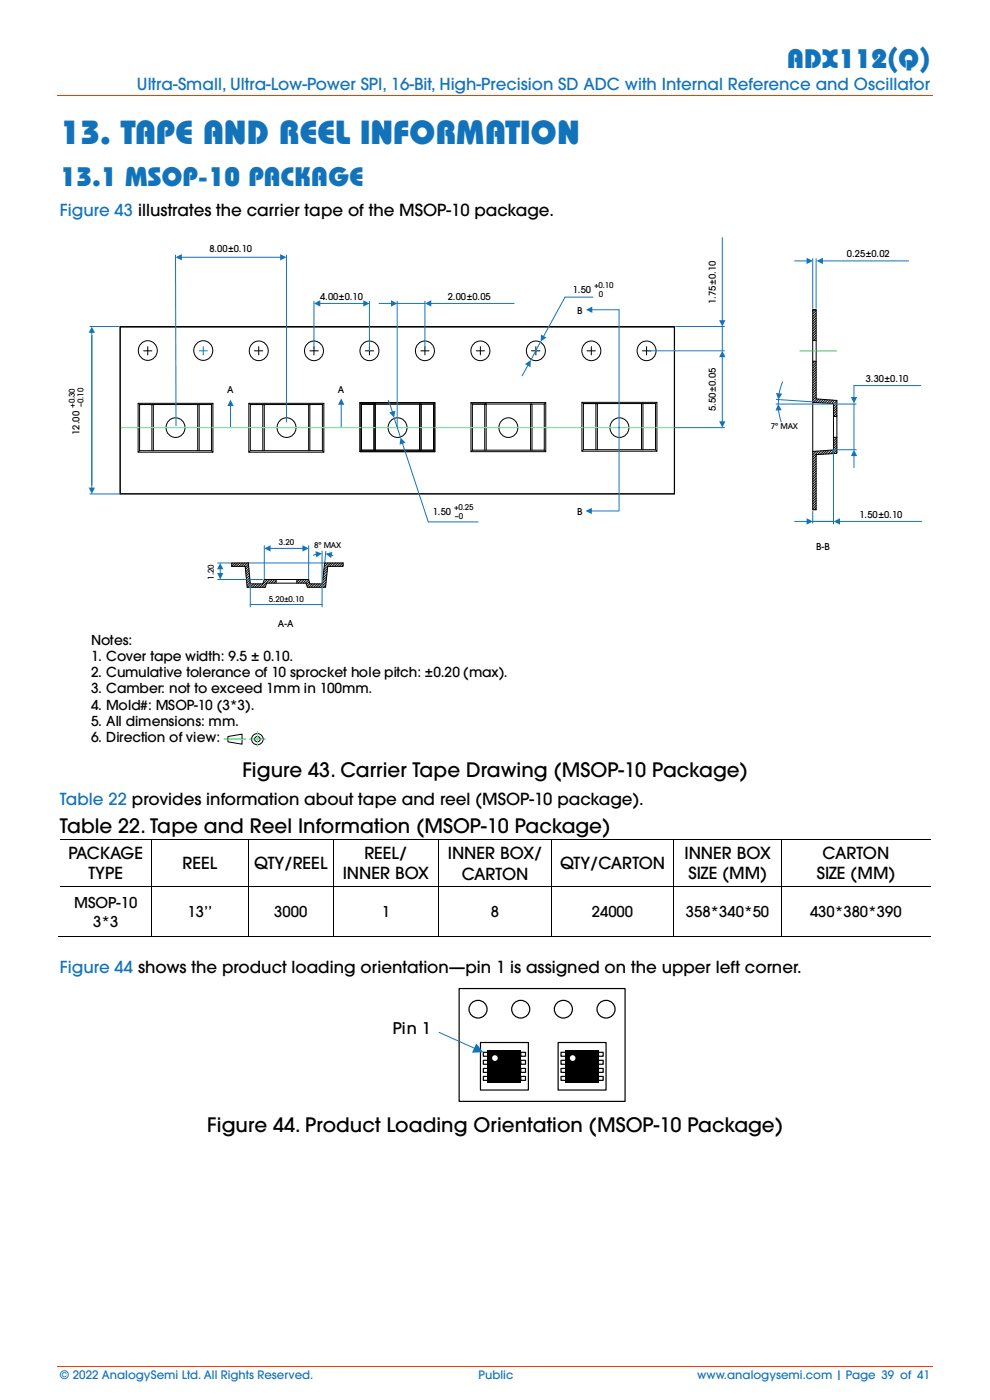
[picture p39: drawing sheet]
<svg xmlns="http://www.w3.org/2000/svg" width="210mm" height="297mm" viewBox="0 0 210 297" stroke-linecap="round" stroke-linejoin="round" font-family="sans-serif">
<defs><g id="words">
<text font-size="7" fill="#1373ba" x="12.7" y="30.6">13. TAPE AND REEL INFORMATION</text>
<g font-size="5.7" fill="#1373ba">
<text x="167" y="14.5">ADX112(Q)</text>
<text x="12.7" y="39.5">13.1 MSOP-10 PACKAGE</text>
</g>
<g font-size="4.2">
<text x="51.4" y="164.8">Figure 43. Carrier Tape Drawing (MSOP-10 Package)</text>
<text x="12.7" y="176.8">Table 22. Tape and Reel Information (MSOP-10 Package)</text>
<text x="44" y="240.2">Figure 44. Product Loading Orientation (MSOP-10 Package)</text>
</g>
<g font-size="3.5" fill="#1373ba">
<text x="29.1" y="19">Ultra-Small, Ultra-Low-Power SPI, 16-Bit, High-Precision SD ADC with Internal Reference and Oscillator</text>
<text x="12.7" y="45.9">Figure 43 illustrates the carrier tape of the MSOP-10 package.</text>
<text x="12.7" y="170.8">Table 22 provides information about tape and reel (MSOP-10 package).</text>
<text x="12.7" y="206.3">Figure 44 shows the product loading orientation—pin 1 is assigned on the upper left corner.</text>
</g>
<g font-size="3.5">
<text x="14.5" y="182.3">PACKAGE</text>
<text x="38.7" y="184.4">REEL</text>
<text x="53.9" y="184.4">QTY/REEL</text>
<text x="77.3" y="182.3">REEL/</text>
<text x="95" y="182.2">INNER BOX/</text>
<text x="118.8" y="184.4">QTY/CARTON</text>
<text x="145.2" y="182.3">INNER BOX</text>
<text x="174.5" y="182.3">CARTON</text>
<text x="18.8" y="186.6">TYPE</text>
<text x="72.7" y="186.6">INNER BOX</text>
<text x="98" y="186.7">CARTON</text>
<text x="146" y="186.6">SIZE (MM)</text>
<text x="173.3" y="186.6">SIZE (MM)</text>
</g>
<text font-size="3.4" x="83.4" y="219.3">Pin 1</text>
<g font-size="3.2">
<text x="15.7" y="192.7">MSOP-10</text>
<text x="19.8" y="196.6">3*3</text>
<text x="39.8" y="194.6">13’’</text>
<text x="58.2" y="194.6">3000</text>
<text x="81" y="194.6">1</text>
<text x="104.1" y="194.6">8</text>
<text x="125.5" y="194.6">24000</text>
<text x="145.5" y="194.6">358*340*50</text>
<text x="171.8" y="194.6">430*380*390</text>
</g>
<g font-size="2.9">
<text x="19.3" y="136.8">Notes:</text>
<text x="19.3" y="140.2">1. Cover tape width: 9.5 ± 0.10.</text>
<text x="19.3" y="143.7">2. Cumulative tolerance of 10 sprocket hole pitch: ±0.20 (max).</text>
<text x="19.3" y="147.1">3. Camber: not to exceed 1mm in 100mm.</text>
<text x="19.3" y="150.6">4. Mold#: MSOP-10 (3*3).</text>
<text x="19.3" y="154">5. All dimensions: mm.</text>
<text x="19.3" y="157.5">6. Direction of view:</text>
</g>
<g font-size="2.5" fill="#1373ba">
<text x="12.7" y="292.6">© 2022 AnalogySemi Ltd. All Rights Reserved.</text>
<text x="101.5" y="292.6">Public</text>
<text x="147.9" y="292.6">www.analogysemi.com | Page 39 of 41</text>
</g>
<g font-size="2">
<text x="44.4" y="53.4">8.00±0.10</text>
<text x="179.7" y="54.5">0.25±0.02</text>
<text x="67.9" y="63.6">4.00±0.10</text>
<text x="95" y="63.6">2.00±0.05</text>
<text x="121.5" y="62.1">1.50</text>
<text x="151.9" y="64.4" transform="rotate(-90 151.9 64.4)">1.75±0.10</text>
<text x="122.4" y="66.6">B</text>
<text x="48.2" y="83.3">A</text>
<text x="71.7" y="83.3">A</text>
<text x="183.7" y="81.1">3.30±0.10</text>
<text x="151.9" y="87.2" transform="rotate(-90 151.9 87.2)">5.50±0.05</text>
<text x="16.9" y="92.3" transform="rotate(-90 16.9 92.3)">12.00</text>
<text x="91.8" y="109.3">1.50</text>
<text x="122.4" y="109.3">B</text>
<text x="182.3" y="109.9">1.50±0.10</text>
<text x="173.1" y="116.7">B-B</text>
<text x="58.9" y="133.1">A-A</text>
</g>
<g font-size="1.7">
<text x="126" y="61.1">+0.10</text>
<text x="127" y="62.9">0</text>
<text x="15.9" y="86.5" transform="rotate(-90 15.9 86.5)">+0.30</text>
<text x="17.7" y="86.4" transform="rotate(-90 17.7 86.4)">–0.10</text>
<text x="163.5" y="91.1">7º MAX</text>
<text x="96.3" y="108.2">+0.25</text>
<text x="96.5" y="110.1">–0</text>
<text x="59.2" y="115.6">3.20</text>
<text x="66.7" y="116.3">8º MAX</text>
<text x="45.3" y="123" transform="rotate(-90 45.3 123)">1.20</text>
<text x="57" y="127.6">5.20±0.10</text>
</g>
</g></defs>
<path d="M12.2 20.3h185.6M12.2 289.8h185.6" fill="none" stroke="#eb3e03" stroke-width=".21"/>
<g fill="none" stroke="#000" stroke-width=".21">
<path d="M25.5 69.3h117.5v35.5h-117.5zM25.5 69.4h117.6v35.4h-117.6zM30.5 74.4h1.7M31.3 73.5v1.8M54 74.4h1.7M54.9 73.5v1.8M65.7 74.4h1.8M66.6 73.5v1.8M77.5 74.4h1.8M78.4 73.5v1.8M89.3 74.4h1.7M90.1 73.5v1.8"/>
<path d="M101 74.4h1.8M101.9 73.5v1.8M112.8 74.4h1.7M113.7 73.5v1.8M124.5 74.4h1.8M125.4 73.5v1.8M136.3 74.4h1.8M137.2 73.5v1.8M172.4 65.7h.7v18.8M172.4 65.7v6.5M172.4 76.6v31.5h.7M172.4 65.7h.7"/>
<path d="M172.8 65.7l-.4 .4M172.8 76.6l-.4 .5M173.1 72.2h-.7v4.4h.7M173.1 71.7l-.5 .5M173.1 79.5l-.7 .7M173.1 79l-.7 .7M173.1 78.4l-.7 .8M173.1 77.9l-.7 .8M173.1 77.4l-.7 .7M173.1 76.9l-.7 .7M173.1 71.1l-.7 .8M173.1 70.6l-.7 .7"/>
<path d="M173.1 70.1l-.7 .7M173.1 69.5l-.7 .8M173.1 69l-.7 .7M173.1 68.5l-.7 .7M173.1 68l-.7 .7M173.1 67.5l-.7 .7M173.1 66.9l-.7 .8M173.1 66.4l-.7 .8M173.1 65.9l-.7 .7M29.3 85.6h15.9v10.3h-15.9zM29.3 85.6l.3 .2h2.9h-.3v9.8M29.6 85.8h15.3v9.8h-15.3z"/>
<path d="M29.6 95.6l-.3 .3M32.5 85.8v9.8M42.3 95.6v-9.8h-.4v9.8M44.9 95.6l.3 .3M45.2 85.6l-.3 .2M52.8 85.6h15.9v10.3h-15.9zM52.8 85.6l.3 .2h3h-.4v9.8M53.1 95.6l-.3 .3M53.1 85.8h15.3v9.8h-15.3zM56.1 85.8v9.8M65.7 95.6v-9.8h-.2v9.8M68.4 95.6l.3 .3"/>
<path d="M68.7 85.6l-.3 .2M76.4 85.4h15.8v10.4h-15.8zM76.4 85.4l.3 .3h2.9h-.3v9.8M76.7 85.7h15.3v9.8h-15.3zM76.7 95.5l-.3 .3M79.6 85.7v9.8M89.3 95.5v-9.8h-.3v9.8M92 95.5l.2 .3M92.2 85.4l-.2 .3M99.9 85.4h15.9v10.4h-15.9zM99.9 85.4l.3 .3h2.9h-.3v9.8M100.2 85.7h15.3v9.8h-15.3z"/>
<path d="M100.2 95.5l-.3 .3M103.1 85.7v9.8M112.9 95.5v-9.8h-.4v9.8M115.5 95.5l.3 .3M115.8 85.4l-.3 .3M123.4 85.4h16v10.3h-16zM123.4 85.4l.4 .2h2.9h-.3v9.8M123.8 95.4l-.4 .3M123.8 85.6h15.3v9.8h-15.3zM126.7 85.6v9.8M136.4 95.4v-9.8h-.3v9.8M139.1 95.4l.3 .3"/>
<path d="M139.4 85.4l-.3 .2M172.4 85.3l4.4 .4M172.6 95.8l-.2 .1M173.1 84.5l.2 .1M173.1 96.6v11.5M173.1 99.9l-.7 .7M173.1 99.4l-.7 .7M173.1 98.9l-.7 .7M173.1 98.3l-.7 .8M173.1 97.8l-.7 .8M173.1 97.3l-.7 .7M173.1 96.8l-.7 .7"/>
<path d="M173.1 95.7l-.7 .7M173.1 84.2l-.7 .7M173.1 83.7l-.7 .7M173.1 83.1l-.7 .8M173.1 82.6l-.7 .7M173.1 82.1l-.7 .7M173.1 81.6l-.7 .7M173.1 81.1l-.7 .7M173.1 80.5l-.7 .8M173.1 80l-.7 .8M173.2 84.6l-.7 .8M173.3 84.6l4.2 .4v11.1l-4.3 .3-.1 .2"/>
<path d="M173.6 95.7l-1.2 1.3M173.7 84.7l-.7 .7M174.2 84.7l-.7 .7M174.2 95.7l-.7 .7M174.7 84.7l-.7 .7M174.8 95.6l-.8 .8M175.1 84.8l-.6 .7M175.4 95.6l-.8 .7M175.6 84.8l-.6 .7M175.8 95.6l-.7 .7M176.1 84.8l-.6 .7M176.4 95.5l-.7 .8"/>
<path d="M176.6 84.9l-.7 .7M176.8 85.7v9.7l-4.4 .4M176.8 92.8h.7M177 85l-.6 .6M177.1 92.8l-.3 .2M177.5 96l-.1 .2M177.5 88.1l-.2 .2M177.5 95l-1.3 1.2M177.5 95.5l-.7 .7M177.5 94.4l-.7 .8M177.5 93.9l-.7 .7M177.5 93.4l-.7 .7"/>
<path d="M177.5 92.8l-.7 .8M177.5 87.6l-.7 .7h.7M177.5 87.1l-.7 .7M177.5 86.5l-.7 .8M177.5 86l-.7 .8M177.5 85.5l-.7 .7M177.5 85l-.7 .7M49.3 119.4l-.1 .2M49.9 119.4l-.7 .7M50.4 119.4l-.8 .8M50.9 119.4l-.8 .8M51.4 119.4l-.7 .8"/>
<path d="M51.9 119.4l-.7 .8M52.4 119.4l-.7 .8M52.7 119.7l-.6 .7M69.1 119.4l-.2 .2M69.6 119.4l-.8 .8M70.1 119.4l-1.4 1.4M70.6 119.4l-.7 .8M71.2 119.4l-.8 .8M71.7 119.4l-.7 .8M72.2 119.4l-.7 .8M72.7 119.4l-.7 .8M72.8 119.8l-.3 .4"/>
<path d="M173.1 107.7l-.3 .4M173.1 107.2l-.7 .8M173.1 106.7l-.7 .7M173.1 106.2l-.7 .7M173.1 105.7l-.7 .7M173.1 105.2l-.7 .7M173.1 104.6l-.7 .8M173.1 104.1l-.7 .7M173.1 103.6l-.7 .7M173.1 103l-.7 .8M173.1 102.5l-.7 .7M173.1 102l-.7 .7"/>
<path d="M173.1 101.5l-.7 .7M173.1 100.9l-.7 .8M173.1 100.4l-.7 .8M52.7 120.1l-.6 .7M52.8 120.6l-.7 .7M52.8 121.1l-.6 .7M52.8 121.6l-.6 .6M52.9 122.1l-.6 .6M52.9 122.6l-.6 .6M53 123l-.6 .7M53 123.5l-.6 .7M53.2 123.9l-.7 .7"/>
<path d="M53.8 123.9l-.8 .7M54.3 123.9l-.7 .7M54.8 123.9l-.7 .7M55.3 123.9l-.7 .7M56.2 122.9l-.1 .1M56.3 124.4l-.2 .2M56.7 122.9l-1.6 1.7M57.2 122.9l-1.6 1.7M57.8 122.9l-.8 .8M58.3 122.9l-.8 .8M58.6 122.9v.8M58.6 123.2l-.5 .5"/>
<path d="M63 122.9v.8M63.5 122.9l-.5 .6M64 122.9l-.8 .8M64.5 122.9l-.7 .8M65 122.9l-.7 .8M65.5 123.1l-.7 .6M65.6 123.4l-.6 .6M65.7 123.8l-.5 .6M65.7 123.9h2.7l.5-4.5h3.9v.8h-3.3l-.4 4.4h-3.9l-.3-.9h-8.3l-.3 .9h-3.9l-.4-4.4h-2.8v-.8h3.5l.4 4.5h2.6l.4-1h9.4l.2 1M66.2 123.9l-.7 .7M66.8 123.9l-.8 .7M67.3 123.9l-.7 .7"/>
<path d="M67.8 123.9l-.7 .7M68.3 123.9l-.7 .7M69.1 124.1l-.5 .5M69.2 123.5l-1.1 1.1M69.2 122.9l-.8 .9M69.3 122.4l-.9 .7M69.3 121.8l-.8 .8M69.4 121.1l-.8 .9M69.5 120.6l-.9 .8"/>
<circle cx="31.3" cy="74.4" r="2.05"/>
<circle cx="43.1" cy="74.4" r="2.05"/>
<circle cx="54.9" cy="74.4" r="2.05"/>
<circle cx="66.6" cy="74.4" r="2.05"/>
<circle cx="78.3" cy="74.4" r="2.05"/>
<circle cx="90.1" cy="74.4" r="2.05"/>
<circle cx="101.9" cy="74.4" r="2.05"/>
<circle cx="113.6" cy="74.4" r="2.05"/>
<circle cx="125.4" cy="74.4" r="2.05"/>
<circle cx="137.1" cy="74.4" r="2.05"/>
<circle cx="37.2" cy="90.7" r="2.05"/>
<circle cx="60.7" cy="90.7" r="2.05"/>
<circle cx="84.3" cy="90.7" r="2.05"/>
<circle cx="107.8" cy="90.7" r="2.05"/>
<circle cx="131.4" cy="90.7" r="2.05"/>
</g>
<path d="M19.1 69.3h6.1M19.5 70.4v33.2M42.2 74.4h1.8M43.1 73.5v1.8M52.6 119.4h16.3M172.4 110.6h4.4" fill="none" stroke="#1373ba" stroke-width=".21"/>
<path d="M169.7 74.4h7.8" fill="none" stroke="#23fe20" stroke-width=".21"/>
<g fill="#1373ba">
<path d="M19.5 69.3l.6 1.3h-1.3z"/>
<path d="M18.8 103.5h1.3l-.6 1.3z"/>
</g>
<path d="M37.2 54.1l.1 36.2M38.4 54.6h21.2M19.1 104.8h6.4" fill="none" stroke="#1373ba" stroke-width=".21"/>
<g fill="#1373ba">
<path d="M37.2 54.6l1.4-.7v1.3z"/>
<path d="M59.4 53.9l1.4 .7-1.4 .6z"/>
</g>
<path d="M60.8 54.1v35.4M48.9 86v4.7" fill="none" stroke="#1373ba" stroke-width=".21"/>
<path d="M48.9 84.8l.7 1.3h-1.4z" fill="#1373ba"/>
<path d="M66.6 63.9v10.2M67.8 64.4h9.4" fill="none" stroke="#1373ba" stroke-width=".21"/>
<g fill="#1373ba">
<path d="M66.6 64.4l1.4-.7v1.3z"/>
<path d="M77.1 63.7l1.3 .7-1.3 .6z"/>
</g>
<path d="M78.4 63.9v10.5M80.4 64.4h2.7" fill="none" stroke="#1373ba" stroke-width=".21"/>
<path d="M82.9 63.7l1.4 .7-1.4 .6z" fill="#1373ba"/>
<path d="M84.3 63.9v26.8M84.3 64.4h5.9M90.1 63.9v10.2M91.3 64.4h17.8" fill="none" stroke="#1373ba" stroke-width=".21"/>
<path d="M90.2 64.4l1.3-.7v1.3z" fill="#1373ba"/>
<path d="M72.4 85.7v5" fill="none" stroke="#1373ba" stroke-width=".21"/>
<path d="M72.4 84.5l.7 1.4h-1.4z" fill="#1373ba"/>
<path d="M25.7 90.7h117.5" fill="none" stroke="#23fe20" stroke-width=".21"/>
<path d="M82.4 84.9l.9 2.6" fill="none" stroke="#1373ba" stroke-width=".21"/>
<path d="M82.6 87.5l1.3-.4-.3 1.5z" fill="#1373ba"/>
<path d="M83.6 88.6l1.4 4.2M85.3 94l5.6 16.7" fill="none" stroke="#1373ba" stroke-width=".21"/>
<path d="M85 92.8l1 1.1-1.3 .4z" fill="#1373ba"/>
<path d="M112 77.4l-1.2 2.3M90.9 110.7h10.5" fill="none" stroke="#1373ba" stroke-width=".21"/>
<path d="M111.4 77.2l1.2-.8-.1 1.5z" fill="#1373ba"/>
<path d="M114.7 72.5l-2.1 3.9M119.9 63l-4.6 8.4" fill="none" stroke="#1373ba" stroke-width=".21"/>
<path d="M114.8 71l1.1 .6-1.2 .9z" fill="#1373ba"/>
<path d="M119.9 63h5.9M125.5 65.7h5.8" fill="none" stroke="#1373ba" stroke-width=".21"/>
<path d="M124.3 65.7l1.4-.7v1.4z" fill="#1373ba"/>
<path d="M131.3 65.7v42.6M125.4 108.4h5.9" fill="none" stroke="#1373ba" stroke-width=".21"/>
<path d="M124.2 108.4l1.3-.7v1.4z" fill="#1373ba"/>
<path d="M153.2 50.4v17.7M137.5 74.4h16.2M143.4 69.3h10.3M143.2 90.7h10.5" fill="none" stroke="#1373ba" stroke-width=".21"/>
<path d="M152.6 67.9h1.3l-.7 1.4z" fill="#1373ba"/>
<path d="M153.2 69.3v5.1M153.2 75.6v13.9" fill="none" stroke="#1373ba" stroke-width=".21"/>
<g fill="#1373ba">
<path d="M153.2 74.4l.7 1.4h-1.3z"/>
<path d="M152.6 89.4h1.3l-.7 1.3z"/>
</g>
<path d="M168.6 55.4h2.7" fill="none" stroke="#1373ba" stroke-width=".21"/>
<path d="M171.1 54.7l1.3 .7-1.3 .6z" fill="#1373ba"/>
<path d="M174.4 55.4h18.3" fill="none" stroke="#1373ba" stroke-width=".21"/>
<path d="M173.2 55.4l1.4-.7v1.3z" fill="#1373ba"/>
<path d="M172.4 54.9v10.5M173.1 54.9v10.5M166 81l-.7 2.6" fill="none" stroke="#1373ba" stroke-width=".21"/>
<path d="M164.6 83.4l1.3 .1-.8 1.3z" fill="#1373ba"/>
<path d="M165.1 84.8v.9M165.2 86.9l.5 2.6" fill="none" stroke="#1373ba" stroke-width=".21"/>
<path d="M165.1 85.7l.7 1.3-1.3 .1z" fill="#1373ba"/>
<path d="M164.6 85.7h17M164.7 84.7l7.7 .6M181.2 81.8v2.6" fill="none" stroke="#1373ba" stroke-width=".21"/>
<path d="M180.5 84.2h1.3l-.6 1.4z" fill="#1373ba"/>
<path d="M177.1 95.4h4.6M181.2 81.8h14.1M181.2 85.6v9.8M181.2 96.6v2.6" fill="none" stroke="#1373ba" stroke-width=".21"/>
<path d="M181.2 95.4l.6 1.4h-1.3z" fill="#1373ba"/>
<path d="M176.8 95.4v15.8M168.6 110.6h2.7M172.4 108.5v2.5" fill="none" stroke="#1373ba" stroke-width=".21"/>
<path d="M171.1 109.9l1.3 .7-1.3 .7z" fill="#1373ba"/>
<path d="M172.4 110.6h4.5M178 110.6h17.5" fill="none" stroke="#1373ba" stroke-width=".21"/>
<path d="M176.9 110.6l1.3-.7v1.4z" fill="#1373ba"/>
<path d="M56.1 115.8v7M57.2 116.3h7.1" fill="none" stroke="#1373ba" stroke-width=".21"/>
<g fill="#1373ba">
<path d="M56.1 116.4l1.3-.7v1.3z"/>
<path d="M64.2 115.7l1.3 .7-1.3 .6z"/>
</g>
<path d="M65.5 115.8v7M67.2 117.6l-.7 .2" fill="none" stroke="#1373ba" stroke-width=".21"/>
<path d="M66.9 116.9l1.4 .5-1.2 .9z" fill="#1373ba"/>
<path d="M70.2 117.7l.4 .2" fill="none" stroke="#1373ba" stroke-width=".21"/>
<path d="M69.1 117.5l1.4-.4-.3 1.3z" fill="#1373ba"/>
<path d="M46.2 119.4h2.8M68.3 116.9v11.8M69.1 117l-.2 2.3M46.7 120.6v1.2" fill="none" stroke="#1373ba" stroke-width=".21"/>
<g fill="#1373ba">
<path d="M46.7 119.4l.7 1.4h-1.4z"/>
<path d="M46.1 121.6h1.3l-.7 1.3z"/>
</g>
<path d="M46.2 122.9h9.5M53.1 123.9v4.9M53.1 128.3h15.2" fill="none" stroke="#1373ba" stroke-width=".21"/>
<g fill="none" stroke="#000" stroke-width=".21">
<path d="M48.4 156.3l2.9-.5v2.1l-2.9-.5zM12.7 178.1h19.4M32.2 178.4v9.5M32.2 178.1h20.4M52.7 178.4v9.5M52.7 178.1h17.9M70.7 178.4v9.5M70.8 178.1h22.1M93 178.4v9.5M93.1 178.1h23.8M117 178.4v9.5M117.1 178.1h25.7"/>
<path d="M142.9 178.4v9.5M142.9 178.1h22.8M165.8 178.4v9.5M165.9 178.1h31.4M12.4 198.6h19.7M12.7 188h19.4M32.2 188.4v10.1M32.2 188h20.4M32.2 198.6h20.4M52.7 188.4v10.1M52.7 188h17.9M52.7 198.6h17.9"/>
<path d="M70.7 188.4v10.1M70.8 188h22.1M70.8 198.6h22.1M93 188.4v10.1M93.1 188h23.8M93.1 198.6h23.8M117 188.4v10.1M117.1 188h25.7M117.1 198.6h25.7M142.9 188.4v10.1M142.9 188h22.8M142.9 198.6h22.8"/>
<path d="M165.8 188.4v10.1M165.9 188h31.4M165.9 198.6h31.4"/>
<circle cx="54.6" cy="156.8" r=".58"/>
<circle cx="54.6" cy="156.8" r="1.2"/>
</g>
<path d="M47.6 156.8h4.5M53 156.8h3.3M54.6 155.2v3.2" fill="none" stroke="#23fe20" stroke-width=".21"/>
<g fill="#000">
<path d="M32.1 178.1h.1v.3h-.1zM32.1 178h.1v.1h-.1zM52.6 178.1h.1v.3h-.1zM52.6 178h.1v.1h-.1zM70.6 178.1h.2v.3h-.2zM70.6 178h.2v.1h-.2zM92.9 178.1h.2v.3h-.2zM92.9 178h.2v.1h-.2zM116.9 178.1h.2v.3h-.2zM116.9 178h.2v.1h-.2zM142.8 178.1h.1v.3h-.1zM142.8 178h.1v.1h-.1z"/>
<path d="M165.7 178.1h.2v.3h-.2zM165.7 178h.2v.1h-.2zM32.1 187.9h.1v.5h-.1zM32.1 198.5h.1v.2h-.1zM52.6 187.9h.1v.5h-.1zM52.6 198.5h.1v.2h-.1zM70.6 187.9h.2v.5h-.2zM70.6 198.5h.2v.2h-.2zM92.9 187.9h.2v.5h-.2zM92.9 198.5h.2v.2h-.2zM116.9 187.9h.2v.5h-.2zM116.9 198.5h.2v.2h-.2z"/>
<path d="M142.8 187.9h.1v.5h-.1zM142.8 198.5h.1v.2h-.1zM165.7 187.9h.2v.5h-.2zM165.7 198.5h.2v.2h-.2z"/>
</g>
<path d="M97.4 209.7h35.2v24h-35.2z" fill="none" stroke="#000" stroke-width=".25"/>
<circle cx="101.4" cy="214.1" r="1.89" fill="#fff"/>
<circle cx="101.4" cy="214.1" r="1.89" fill="none" stroke="#000" stroke-width=".25"/>
<circle cx="110.5" cy="214.1" r="1.89" fill="#fff"/>
<circle cx="110.5" cy="214.1" r="1.89" fill="none" stroke="#000" stroke-width=".25"/>
<circle cx="119.5" cy="214.1" r="1.89" fill="#fff"/>
<circle cx="119.5" cy="214.1" r="1.89" fill="none" stroke="#000" stroke-width=".25"/>
<circle cx="128.6" cy="214.1" r="1.89" fill="#fff"/>
<g fill="none" stroke="#000" stroke-width=".25">
<path d="M101.9 221.2h10.2v10.1h-10.2z"/>
<circle cx="128.6" cy="214.1" r="1.89"/>
</g>
<path d="M110.5 223.2h1v.9h-1z" fill="#fff"/>
<path d="M110.5 223.2h1v.9h-1z" fill="none" stroke="#000" stroke-width=".25"/>
<path d="M110.5 224.9h1v.9h-1z" fill="#fff"/>
<path d="M110.5 224.9h1v.9h-1z" fill="none" stroke="#000" stroke-width=".25"/>
<path d="M110.5 226.7h1v.8h-1z" fill="#fff"/>
<path d="M110.5 226.7h1v.8h-1z" fill="none" stroke="#000" stroke-width=".25"/>
<path d="M110.5 228.4h1v.8h-1z" fill="#fff"/>
<path d="M110.5 228.4h1v.8h-1z" fill="none" stroke="#000" stroke-width=".25"/>
<path d="M102.5 223.2h1v.9h-1z" fill="#fff"/>
<path d="M102.5 223.2h1v.9h-1z" fill="none" stroke="#000" stroke-width=".25"/>
<path d="M102.5 224.9h1v.9h-1z" fill="#fff"/>
<path d="M102.5 224.9h1v.9h-1z" fill="none" stroke="#000" stroke-width=".25"/>
<path d="M102.5 226.7h1v.8h-1z" fill="#fff"/>
<path d="M102.5 226.7h1v.8h-1z" fill="none" stroke="#000" stroke-width=".25"/>
<path d="M102.5 228.4h1v.8h-1z" fill="#fff"/>
<path d="M102.5 228.4h1v.8h-1z" fill="none" stroke="#000" stroke-width=".25"/>
<path d="M103.5 222.7h7v7h-7z" fill="#000"/>
<circle cx="105" cy="224.5" r=".61" fill="#fff"/>
<path d="M118.4 221.2h10.2v10.1h-10.2z" fill="none" stroke="#000" stroke-width=".25"/>
<path d="M127 223.2h1v.9h-1z" fill="#fff"/>
<path d="M127 223.2h1v.9h-1z" fill="none" stroke="#000" stroke-width=".25"/>
<path d="M127 224.9h1v.9h-1z" fill="#fff"/>
<path d="M127 224.9h1v.9h-1z" fill="none" stroke="#000" stroke-width=".25"/>
<path d="M127 226.7h1v.8h-1z" fill="#fff"/>
<path d="M127 226.7h1v.8h-1z" fill="none" stroke="#000" stroke-width=".25"/>
<path d="M127 228.4h1v.8h-1z" fill="#fff"/>
<path d="M127 228.4h1v.8h-1z" fill="none" stroke="#000" stroke-width=".25"/>
<path d="M119 223.2h1v.9h-1z" fill="#fff"/>
<path d="M119 223.2h1v.9h-1z" fill="none" stroke="#000" stroke-width=".25"/>
<path d="M119 224.9h1v.9h-1z" fill="#fff"/>
<path d="M119 224.9h1v.9h-1z" fill="none" stroke="#000" stroke-width=".25"/>
<path d="M119 226.7h1v.8h-1z" fill="#fff"/>
<path d="M119 226.7h1v.8h-1z" fill="none" stroke="#000" stroke-width=".25"/>
<path d="M119 228.4h1v.8h-1z" fill="#fff"/>
<path d="M119 228.4h1v.8h-1z" fill="none" stroke="#000" stroke-width=".25"/>
<path d="M120 222.7h7v7h-7z" fill="#000"/>
<circle cx="121.5" cy="224.5" r=".61" fill="#fff"/>
<path d="M93.2 219l7.6 3.5" fill="none" stroke="#1373ba" stroke-width=".21"/>
<path d="M101 221.4l1.5 1.8-2.4 .1z" fill="#1373ba"/>
<use href="#words"/>
</svg>
